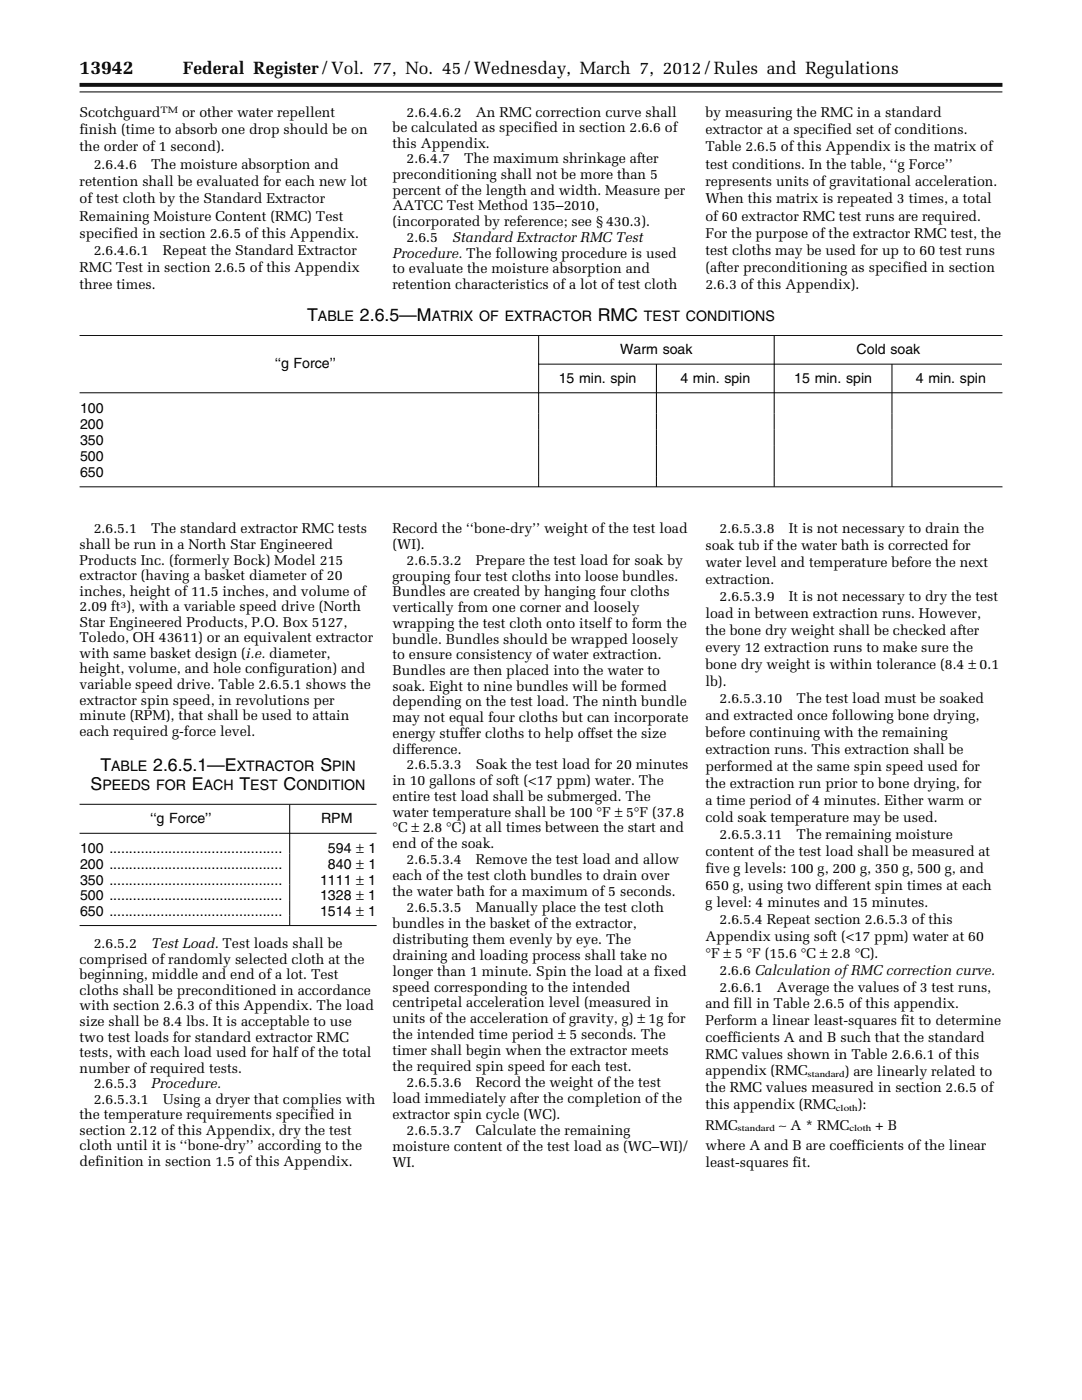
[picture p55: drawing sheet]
<svg xmlns="http://www.w3.org/2000/svg" width="216mm" height="279mm" viewBox="0 0 216 279" stroke-linecap="round" stroke-linejoin="round" font-family="sans-serif">
<defs><g id="words">
<text font-size="3.9" x="15.9" y="14.8">13942</text>
<g font-size="3.5">
<text x="36.5" y="14.8">Federal Register/Vol. 77, No. 45/Wednesday, March 7, 2012/Rules and Regulations</text>
<text x="61.3" y="64.1">T</text>
<text x="71.8" y="64.1">2.6.5—M</text>
<text x="119.3" y="64.1">RMC</text>
<text x="20" y="153.8">T</text>
<text x="30.6" y="153.8">2.6.5.1—E</text>
<text x="63.9" y="153.8">S</text>
<text x="18.1" y="157.7">S</text>
<text x="38.3" y="157.7">E</text>
<text x="47.8" y="157.7">T</text>
<text x="56.6" y="157.7">C</text>
</g>
<g font-size="2.9">
<text x="63.4" y="64.1">ABLE</text>
<text x="86.1" y="64.1">ATRIX OF EXTRACTOR</text>
<text x="128.5" y="64.1">TEST CONDITIONS</text>
<text x="22.2" y="153.8">ABLE</text>
<text x="47.2" y="153.8">XTRACTOR</text>
<text x="66.3" y="153.8">PIN</text>
<text x="20.4" y="157.7">PEEDS FOR</text>
<text x="40.6" y="157.7">ACH</text>
<text x="49.9" y="157.7">EST</text>
<text x="59.1" y="157.7">ONDITION</text>
</g>
<g font-size="2.8">
<text x="15.9" y="23.3">Scotchguard</text>
<text x="36.3" y="23.3">or other water repellent</text>
<text x="81.1" y="23.3">2.6.4.6.2</text>
<text x="94.9" y="23.3">An RMC correction curve shall</text>
<text x="140.8" y="23.3">by measuring the RMC in a standard</text>
<text x="15.9" y="26.7">finish (time to absorb one drop should be on</text>
<text x="78.3" y="26.4">be calculated as specified in section 2.6.6 of</text>
<text x="78.3" y="29.5">this Appendix.</text>
<text x="140.8" y="26.7">extractor at a specified set of conditions.</text>
<text x="15.9" y="30.2">the order of 1 second).</text>
<text x="18.7" y="33.7">2.6.4.6</text>
<text x="30.2" y="33.7">The moisture absorption and</text>
<text x="78.3" y="35.7">preconditioning shall not be more than 5</text>
<text x="81.1" y="32.6">2.6.4.7</text>
<text x="92.6" y="32.6">The maximum shrinkage after</text>
<text x="140.8" y="30.2">Table 2.6.5 of this Appendix is the matrix of</text>
<text x="140.8" y="33.6">test conditions. In the table, ‘‘g Force’’</text>
<text x="15.9" y="37.1">retention shall be evaluated for each new lot</text>
<text x="15.9" y="40.6">of test cloth by the Standard Extractor</text>
<text x="78.3" y="38.9">percent of the length and width. Measure per</text>
<text x="140.8" y="37.1">represents units of gravitational acceleration.</text>
<text x="140.8" y="40.6">When this matrix is repeated 3 times, a total</text>
<text x="15.9" y="44">Remaining Moisture Content (RMC) Test</text>
<text x="15.9" y="47.4">specified in section 2.6.5 of this Appendix.</text>
<text x="78.3" y="42">AATCC Test Method 135–2010,</text>
<text x="78.3" y="45.1">(incorporated by reference; see §430.3).</text>
<text x="140.8" y="44">of 60 extractor RMC test runs are required.</text>
<text x="140.8" y="47.4">For the purpose of the extractor RMC test, the</text>
<text x="18.7" y="50.9">2.6.4.6.1</text>
<text x="32.5" y="50.9">Repeat the Standard Extractor</text>
<text x="78.3" y="51.4">Procedure. The following procedure is used</text>
<text x="81.1" y="48.3">2.6.5</text>
<text x="90.2" y="48.3">Standard Extractor RMC Test</text>
<text x="140.8" y="50.9">test cloths may be used for up to 60 test runs</text>
<text x="15.9" y="54.3">RMC Test in section 2.6.5 of this Appendix</text>
<text x="15.9" y="57.7">three times.</text>
<text x="78.3" y="54.6">to evaluate the moisture absorption and</text>
<text x="78.3" y="57.7">retention characteristics of a lot of test cloth</text>
<text x="140.8" y="54.3">(after preconditioning as specified in section</text>
<text x="140.8" y="57.7">2.6.3 of this Appendix).</text>
<text x="123.8" y="70.7">Warm soak</text>
<text x="170.9" y="70.7">Cold soak</text>
<text x="54.8" y="73.5">‘‘g Force’’</text>
<text x="111.5" y="76.3">15 min. spin</text>
<text x="135.8" y="76.3">4 min. spin</text>
<text x="158.5" y="76.3">15 min. spin</text>
<text x="182.8" y="76.3">4 min. spin</text>
<text x="16" y="82.5">100</text>
<text x="16" y="85.7">200</text>
<text x="16" y="88.8">350</text>
<text x="16" y="92">500</text>
<text x="16" y="95.2">650</text>
<text x="18.7" y="106.5">2.6.5.1</text>
<text x="30.1" y="106.5">The standard extractor RMC tests</text>
<text x="78.3" y="106.5">Record the ‘‘bone-dry’’ weight of the test load</text>
<text x="143.6" y="106.4">2.6.5.3.8</text>
<text x="157.4" y="106.4">It is not necessary to drain the</text>
<text x="15.9" y="109.6">shall be run in a North Star Engineered</text>
<text x="15.9" y="112.7">Products Inc. (formerly Bock) Model 215</text>
<text x="78.3" y="109.6">(WI).</text>
<text x="81.1" y="112.7">2.6.5.3.2</text>
<text x="94.9" y="112.7">Prepare the test load for soak by</text>
<text x="140.8" y="109.8">soak tub if the water bath is corrected for</text>
<text x="140.8" y="113.2">water level and temperature before the next</text>
<text x="15.9" y="115.8">extractor (having a basket diameter of 20</text>
<text x="15.9" y="118.9">inches, height of 11.5 inches, and volume of</text>
<text x="78.3" y="115.9">grouping four test cloths into loose bundles.</text>
<text x="78.3" y="119">Bundles are created by hanging four cloths</text>
<text x="140.8" y="116.6">extraction.</text>
<text x="143.6" y="120">2.6.5.3.9</text>
<text x="157.4" y="120">It is not necessary to dry the test</text>
<text x="15.9" y="122">2.09 ft ), with a variable speed drive (North</text>
<text x="15.9" y="125.1">Star Engineered Products, P.O. Box 5127,</text>
<text x="78.3" y="122.2">vertically from one corner and loosely</text>
<text x="78.3" y="125.3">wrapping the test cloth onto itself to form the</text>
<text x="140.8" y="123.4">load in between extraction runs. However,</text>
<text x="15.9" y="128.2">Toledo, OH 43611) or an equivalent extractor</text>
<text x="15.9" y="131.3">with same basket design (i.e. diameter,</text>
<text x="78.3" y="128.4">bundle. Bundles should be wrapped loosely</text>
<text x="78.3" y="131.6">to ensure consistency of water extraction.</text>
<text x="140.8" y="126.8">the bone dry weight shall be checked after</text>
<text x="140.8" y="130.1">every 12 extraction runs to make sure the</text>
<text x="15.9" y="134.4">height, volume, and hole configuration) and</text>
<text x="15.9" y="137.5">variable speed drive. Table 2.6.5.1 shows the</text>
<text x="78.3" y="134.7">Bundles are then placed into the water to</text>
<text x="78.3" y="137.9">soak. Eight to nine bundles will be formed</text>
<text x="140.8" y="133.5">bone dry weight is within tolerance (8.4 ± 0.1</text>
<text x="140.8" y="136.9">lb).</text>
<text x="15.9" y="140.6">extractor spin speed, in revolutions per</text>
<text x="15.9" y="143.7">minute (RPM), that shall be used to attain</text>
<text x="78.3" y="141">depending on the test load. The ninth bundle</text>
<text x="140.8" y="143.7">and extracted once following bone drying,</text>
<text x="143.6" y="140.3">2.6.5.3.10</text>
<text x="159" y="140.3">The test load must be soaked</text>
<text x="15.9" y="146.8">each required g-force level.</text>
<text x="78.3" y="144.1">may not equal four cloths but can incorporate</text>
<text x="78.3" y="147.3">energy stuffer cloths to help offset the size</text>
<text x="140.8" y="147.1">before continuing with the remaining</text>
<text x="78.3" y="150.4">difference.</text>
<text x="81.1" y="153.5">2.6.5.3.3</text>
<text x="94.9" y="153.5">Soak the test load for 20 minutes</text>
<text x="140.8" y="150.5">extraction runs. This extraction shall be</text>
<text x="140.8" y="153.9">performed at the same spin speed used for</text>
<text x="78.3" y="156.7">in 10 gallons of soft (&lt;17 ppm) water. The</text>
<text x="78.3" y="159.8">entire test load shall be submerged. The</text>
<text x="140.8" y="157.2">the extraction run prior to bone drying, for</text>
<text x="140.8" y="160.6">a time period of 4 minutes. Either warm or</text>
<text x="30" y="164.3">‘‘g Force’’</text>
<text x="64.1" y="164.3">RPM</text>
<text x="78.3" y="163">water temperature shall be 100 °F ± 5°F (37.8</text>
<text x="78.3" y="166.1">°C ± 2.8 °C) at all times between the start and</text>
<text x="140.8" y="164">cold soak temperature may be used.</text>
<text x="143.6" y="167.4">2.6.5.3.11</text>
<text x="159" y="167.4">The remaining moisture</text>
<text x="16" y="170.3">100 ............................................</text>
<text x="16" y="173.4">200 ............................................</text>
<text x="65.4" y="170.3">594 ± 1</text>
<text x="65.4" y="173.4">840 ± 1</text>
<text x="78.3" y="169.3">end of the soak.</text>
<text x="81.1" y="172.5">2.6.5.3.4</text>
<text x="94.9" y="172.5">Remove the test load and allow</text>
<text x="140.8" y="170.8">content of the test load shall be measured at</text>
<text x="16" y="176.5">350 ............................................</text>
<text x="16" y="179.6">500 ............................................</text>
<text x="63.9" y="176.5">1111 ± 1</text>
<text x="63.9" y="179.6">1328 ± 1</text>
<text x="78.3" y="175.7">each of the test cloth bundles to drain over</text>
<text x="78.3" y="178.8">the water bath for a maximum of 5 seconds.</text>
<text x="140.8" y="174.2">five g levels: 100 g, 200 g, 350 g, 500 g, and</text>
<text x="140.8" y="177.6">650 g, using two different spin times at each</text>
<text x="16" y="182.7">650 ............................................</text>
<text x="63.9" y="182.7">1514 ± 1</text>
<text x="78.3" y="185.2">bundles in the basket of the extractor,</text>
<text x="81.1" y="182">2.6.5.3.5</text>
<text x="94.9" y="182">Manually place the test cloth</text>
<text x="140.8" y="180.9">g level: 4 minutes and 15 minutes.</text>
<text x="143.6" y="184.3">2.6.5.4 Repeat section 2.6.5.3 of this</text>
<text x="18.7" y="189.2">2.6.5.2</text>
<text x="30.1" y="189.2">Test Load. Test loads shall be</text>
<text x="78.3" y="188.4">distributing them evenly by eye. The</text>
<text x="78.3" y="191.5">draining and loading process shall take no</text>
<text x="140.8" y="187.7">Appendix using soft (&lt;17 ppm) water at 60</text>
<text x="140.8" y="191.1">°F ± 5 °F (15.6 °C ± 2.8 °C).</text>
<text x="15.9" y="192.3">comprised of randomly selected cloth at the</text>
<text x="15.9" y="195.4">beginning, middle and end of a lot. Test</text>
<text x="78.3" y="194.7">longer than 1 minute. Spin the load at a fixed</text>
<text x="78.3" y="197.9">speed corresponding to the intended</text>
<text x="143.6" y="194.5">2.6.6 Calculation of RMC correction curve.</text>
<text x="143.6" y="197.9">2.6.6.1</text>
<text x="155" y="197.9">Average the values of 3 test runs,</text>
<text x="15.9" y="198.5">cloths shall be preconditioned in accordance</text>
<text x="15.9" y="201.6">with section 2.6.3 of this Appendix. The load</text>
<text x="78.3" y="201.1">centripetal acceleration level (measured in</text>
<text x="140.7" y="201.2">and fill in Table 2.6.5 of this appendix.</text>
<text x="15.9" y="204.8">size shall be 8.4 lbs. It is acceptable to use</text>
<text x="15.9" y="207.9">two test loads for standard extractor RMC</text>
<text x="78.3" y="204.2">units of the acceleration of gravity, g) ± 1g for</text>
<text x="78.3" y="207.4">the intended time period ± 5 seconds. The</text>
<text x="140.7" y="204.6">Perform a linear least-squares fit to determine</text>
<text x="140.7" y="207.9">coefficients A and B such that the standard</text>
<text x="15.9" y="211">tests, with each load used for half of the total</text>
<text x="15.9" y="214.1">number of required tests.</text>
<text x="78.3" y="210.6">timer shall begin when the extractor meets</text>
<text x="78.3" y="213.8">the required spin speed for each test.</text>
<text x="140.7" y="211.3">RMC values shown in Table 2.6.6.1 of this</text>
<text x="140.7" y="214.6">appendix (RMC</text>
<text x="168.6" y="214.7">) are linearly related to</text>
<text x="18.7" y="217.2">2.6.5.3</text>
<text x="18.7" y="220.3">2.6.5.3.1</text>
<text x="30.1" y="217.2">Procedure.</text>
<text x="32.5" y="220.3">Using a dryer that complies with</text>
<text x="78.3" y="220.1">load immediately after the completion of the</text>
<text x="81.1" y="216.9">2.6.5.3.6</text>
<text x="94.9" y="216.9">Record the weight of the test</text>
<text x="140.8" y="218">the RMC values measured in section 2.6.5 of</text>
<text x="140.8" y="221.4">this appendix (RMC</text>
<text x="171.2" y="221.4">):</text>
<text x="15.9" y="223.4">the temperature requirements specified in</text>
<text x="15.9" y="226.5">section 2.12 of this Appendix, dry the test</text>
<text x="78.3" y="223.3">extractor spin cycle (WC).</text>
<text x="81.1" y="226.5">2.6.5.3.7</text>
<text x="94.9" y="226.5">Calculate the remaining</text>
<text x="140.8" y="225.4">RMC</text>
<text x="155.4" y="225.4">∼ A * RMC</text>
<text x="174.6" y="225.4">+ B</text>
<text x="15.9" y="229.6">cloth until it is ‘‘bone-dry’’ according to the</text>
<text x="15.9" y="232.7">definition in section 1.5 of this Appendix.</text>
<text x="78.3" y="229.6">moisture content of the test load as (WC–WI)/</text>
<text x="78.3" y="232.8">WI.</text>
<text x="140.8" y="229.5">where A and B are coefficients of the linear</text>
<text x="140.8" y="232.8">least-squares fit.</text>
</g>
<g font-size="1.8">
<text x="32" y="22.6">TM</text>
<text x="24" y="121.3">3</text>
<text x="161.1" y="215">standard</text>
<text x="166.8" y="221.7">cloth</text>
<text x="147.2" y="225.8">standard</text>
<text x="169.5" y="225.8">cloth</text>
</g>
</g></defs>
<path d="M15.9 16.9h184.1" fill="none" stroke="#000" stroke-width=".78" stroke-linecap="butt"/>
<g fill="none" stroke="#000" stroke-width=".2">
<path d="M15.9 18.3h184.1M15.9 67h184.1M15.9 78.4h184.1M107.4 72.7h92.5M107.5 67v30.2M131 72.7v24.5M154.5 67v30.2M178 72.7v24.5M15.9 97.2h184.1M15.9 160.5h59.2M15.9 166.3h59.2M57.8 160.6v24.1"/>
<path d="M15.9 184.7h59.2"/>
</g>
<use href="#words"/>
</svg>
